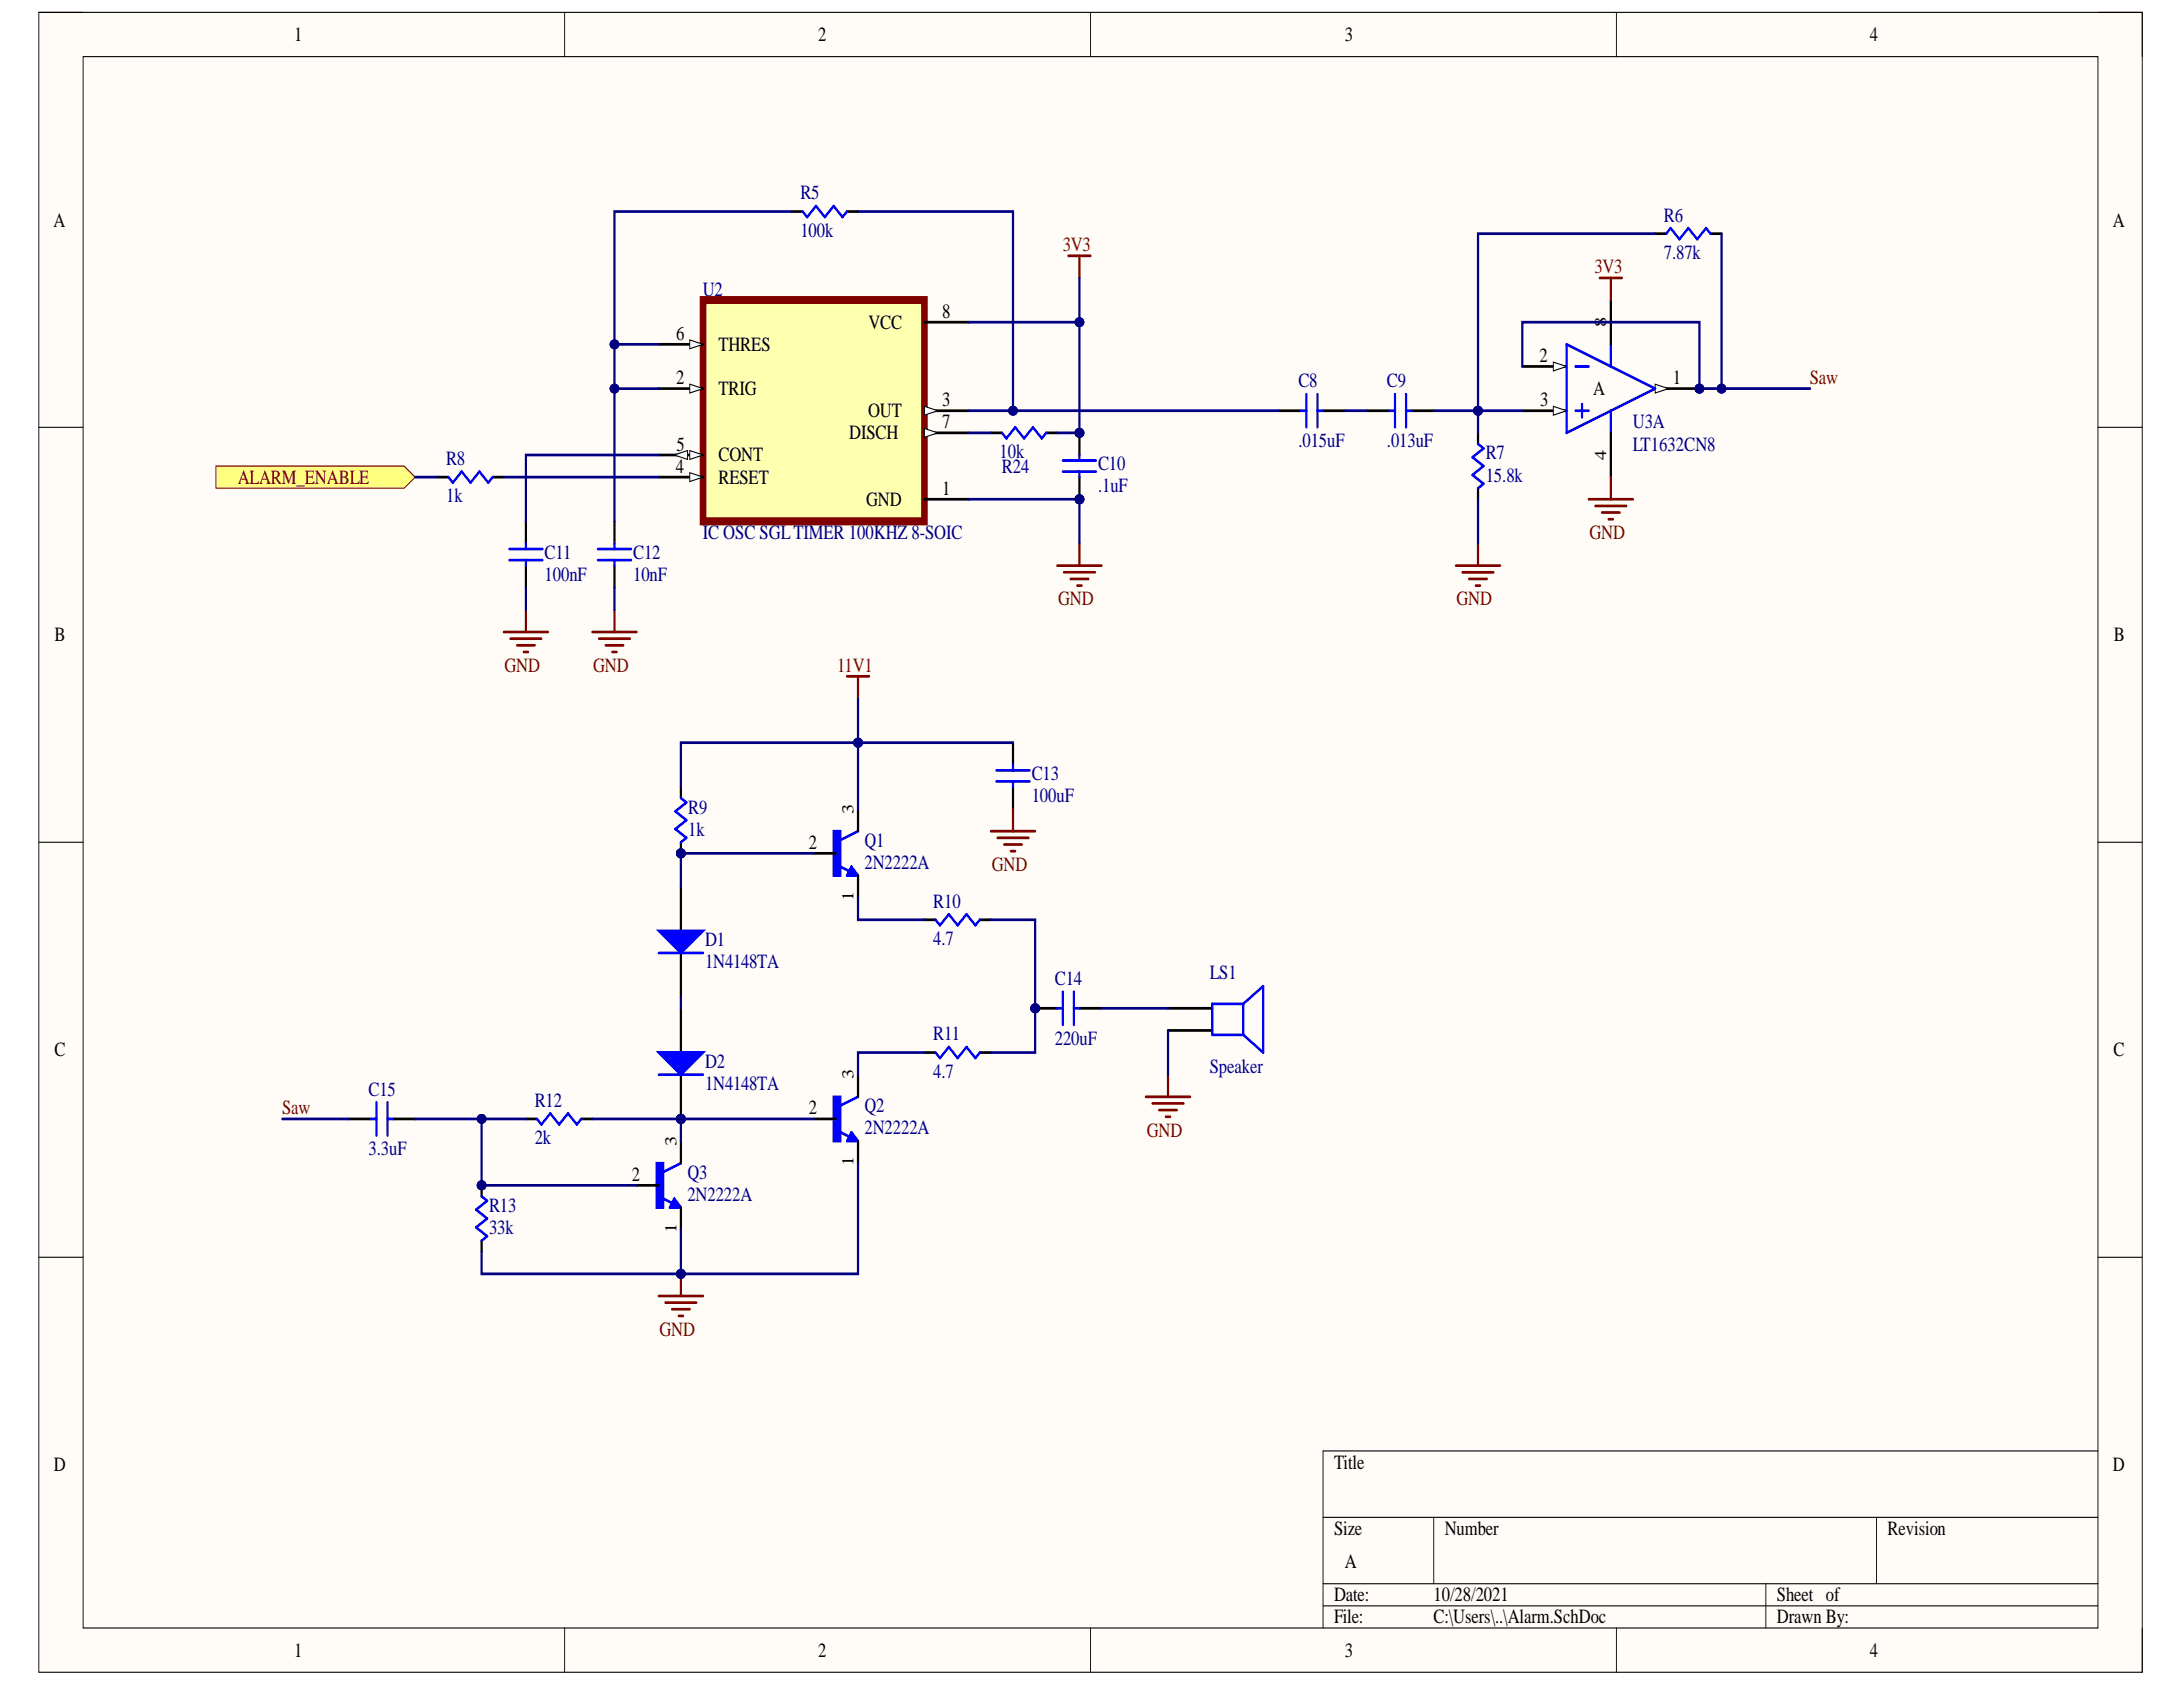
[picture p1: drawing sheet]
<svg xmlns="http://www.w3.org/2000/svg" width="279mm" height="216mm" viewBox="0 0 279 216" stroke-linecap="round" stroke-linejoin="round" font-family="sans-serif">
<defs><g id="words">
<g font-size="2.6">
<text x="37.6" y="5.2">1</text>
<text x="104.7" y="5.2">2</text>
<text x="172.1" y="5.2">3</text>
<text x="239.3" y="5.2">4</text>
<text x="6.9" y="29">A</text>
<text x="270.4" y="29">A</text>
<text x="120.6" y="40.7">8</text>
<text x="86.5" y="43.5">6</text>
<text x="91.9" y="44.9">THRES</text>
<text x="111.1" y="42.1">VCC</text>
<text x="197" y="46.3">2</text>
<text x="86.5" y="49.2">2</text>
<text x="91.9" y="50.6">TRIG</text>
<text x="111.1" y="53.4">OUT</text>
<text x="120.6" y="52">3</text>
<text x="197.1" y="52">3</text>
<text x="203.9" y="50.6">A</text>
<text x="214.1" y="49.2">1</text>
<text x="86.6" y="57.7">5</text>
<text x="91.9" y="59.1">CONT</text>
<text x="108.7" y="56.2">DISCH</text>
<text x="120.6" y="54.8">7</text>
<text x="86.5" y="60.5">4</text>
<text x="91.9" y="61.9">RESET</text>
<text x="110.9" y="64.7">GND</text>
<text x="120.6" y="63.3">1</text>
<text x="7" y="82.1">B</text>
<text x="270.6" y="82.1">B</text>
<text x="103.5" y="108.6">2</text>
<text x="7" y="135.2">C</text>
<text x="270.5" y="135.2">C</text>
<text x="103.5" y="142.6">2</text>
<text x="80.9" y="151.1">2</text>
<text x="6.9" y="188.3">D</text>
<text x="170.7" y="187.9">Title</text>
<text x="270.4" y="188.3">D</text>
<text x="170.7" y="196.4">Size</text>
<text x="184.9" y="196.4">Number</text>
<text x="241.6" y="196.4">Revision</text>
<text x="172.1" y="200.7">A</text>
<text x="170.7" y="204.9">Date:</text>
<text x="170.7" y="207.8">File:</text>
<text x="183.5" y="204.9">10/28/2021</text>
<text x="183.5" y="207.8">C:\Users\..\Alarm.SchDoc</text>
<text x="227.4" y="204.9">Sheet of</text>
<text x="227.4" y="207.8">Drawn By:</text>
<text x="37.6" y="212">1</text>
<text x="104.7" y="212">2</text>
<text x="172.1" y="212">3</text>
<text x="239.3" y="212">4</text>
</g>
<g font-size="2.6" fill="#000080">
<text x="102.4" y="25.5">R5</text>
<text x="213" y="28.4">R6</text>
<text x="102.4" y="30.3">100k</text>
<text x="213" y="33.1">7.87k</text>
<text x="90" y="37.8">U2</text>
<text x="166.2" y="49.6">C8</text>
<text x="177.5" y="49.6">C9</text>
<text x="57.1" y="59.5">R8</text>
<text x="127.9" y="58.6">10k</text>
<text x="166.2" y="57.2">.015uF</text>
<text x="177.5" y="57.2">.013uF</text>
<text x="190.2" y="58.8">R7</text>
<text x="209" y="54.8">U3A</text>
<text x="209" y="57.7">LT1632CN8</text>
<text x="57.1" y="64.3">1k</text>
<text x="128.2" y="60.5">R24</text>
<text x="140.5" y="63">.1uF</text>
<text x="140.5" y="60.2">C10</text>
<text x="190.2" y="61.6">15.8k</text>
<text x="69.7" y="71.5">C11</text>
<text x="81" y="71.5">C12</text>
<text x="90" y="69">IC OSC SGLTIMER 100KHZ 8-SOIC</text>
<text x="69.7" y="74.4">100nF</text>
<text x="81" y="74.4">10nF</text>
<text x="132" y="99.8">C13</text>
<text x="88.1" y="106.9">1k</text>
<text x="88.1" y="104.1">R9</text>
<text x="132" y="102.7">100uF</text>
<text x="110.6" y="108.3">Q1</text>
<text x="110.6" y="111.2">2N2222A</text>
<text x="119.4" y="116.2">R10</text>
<text x="90.3" y="121.1">D1</text>
<text x="90.3" y="123.9">1N4148TA</text>
<text x="119.4" y="120.9">4.7</text>
<text x="154.8" y="125.3">LS1</text>
<text x="135" y="126.1">C14</text>
<text x="90.3" y="136.7">D2</text>
<text x="119.4" y="137.9">4.7</text>
<text x="119.4" y="133.2">R11</text>
<text x="135" y="133.7">220uF</text>
<text x="154.8" y="137.3">Speaker</text>
<text x="47.2" y="140.2">C15</text>
<text x="68.4" y="141.7">R12</text>
<text x="90.3" y="139.5">1N4148TA</text>
<text x="110.6" y="142.3">Q2</text>
<text x="47.2" y="147.9">3.3uF</text>
<text x="68.4" y="146.4">2k</text>
<text x="110.6" y="145.2">2N2222A</text>
<text x="62.6" y="155.1">R13</text>
<text x="88" y="150.8">Q3</text>
<text x="88" y="153.7">2N2222A</text>
<text x="62.6" y="157.9">33k</text>
</g>
<g font-size="2.6" fill="#800000">
<text x="136" y="32.2">3V3</text>
<text x="204.1" y="35">3V3</text>
<text x="231.6" y="49.2">Saw</text>
<text x="30.5" y="61.9">ALARM_ENABLE</text>
<text x="203.4" y="69">GND</text>
<text x="135.4" y="77.5">GND</text>
<text x="186.4" y="77.5">GND</text>
<text x="64.6" y="86">GND</text>
<text x="75.9" y="86">GND</text>
<text x="107.1" y="86">11V1</text>
<text x="126.9" y="111.5">GND</text>
<text x="36.1" y="142.6">Saw</text>
<text x="146.8" y="145.5">GND</text>
<text x="84.4" y="170.9">GND</text>
</g>
<g font-size="2.1">
<text x="205.6" y="41.8" transform="rotate(-90 205.6 41.8)">8</text>
<text x="205.6" y="58.8" transform="rotate(-90 205.6 58.8)">4</text>
<text x="109.2" y="104.1" transform="rotate(-90 109.2 104.1)">3</text>
<text x="109.2" y="115.3" transform="rotate(-90 109.2 115.3)">1</text>
<text x="109.2" y="138.1" transform="rotate(-90 109.2 138.1)">3</text>
<text x="86.6" y="146.6" transform="rotate(-90 86.6 146.6)">3</text>
<text x="109.2" y="149.3" transform="rotate(-90 109.2 149.3)">1</text>
<text x="86.6" y="157.8" transform="rotate(-90 86.6 157.8)">1</text>
</g>
</g></defs>
<path d="M5 1.6h269.2v212.4h-269.2z" fill-rule="evenodd" fill="#fffcf8"/>
<path d="M5 1.6h269.2v212.4h-269.2z" fill="none" stroke="#000" stroke-width=".13"/>
<path d="M10.6 7.2h257.9v201.1h-257.9z" fill-rule="evenodd" fill="#fffcf8"/>
<g fill="none" stroke="#000" stroke-width=".13">
<path d="M5 1.6h5.6M10.6 7.2h257.9v201.1h-257.9zM72.3 1.6v5.6M139.6 1.6v5.6M206.9 1.6v5.6M268.5 1.6h5.7v5.6M5 54.7h5.6M268.5 54.7h5.7M5 107.8h5.6M268.5 107.8h5.7M5 160.9h5.6M268.5 160.9h5.7"/>
<path d="M169.3 194.2h99.2M183.5 194.2v8.5M240.2 194.2v8.5M268.5 185.7h-99.2v22.6M72.3 208.3v5.7M139.6 208.3v5.7M169.3 202.7h99.2M169.3 205.5h99.2M206.9 208.3v5.7M226 202.7v5.6M274.2 208.3v5.7"/>
</g>
<path d="M90 38.4h28.3v28.3h-28.3z" fill-rule="evenodd" fill="#ffffb0"/>
<path d="M90 38.4h28.3v28.3h-28.3z" fill="none" stroke="#800000" stroke-width=".94"/>
<path d="M84.3 44.1h5.7" fill="none" stroke="#000" stroke-width=".31"/>
<path d="M88.3 43.5l1.7 .6-1.7 .5z" fill="#f8fcff"/>
<path d="M88.3 43.5l1.7 .6-1.7 .5z" fill="none" stroke="#000" stroke-width=".13"/>
<path d="M84.3 49.7h5.7" fill="none" stroke="#000" stroke-width=".31"/>
<path d="M88.3 49.2l1.7 .5-1.7 .6z" fill="#f8fcff"/>
<path d="M88.3 49.2l1.7 .5-1.7 .6z" fill="none" stroke="#000" stroke-width=".13"/>
<path d="M84.3 58.2h5.7" fill="none" stroke="#000" stroke-width=".31"/>
<path d="M88.3 57.7l1.7 .5-1.7 .6z" fill="#f8fcff"/>
<path d="M88.3 57.7l1.7 .5-1.7 .6z" fill="none" stroke="#000" stroke-width=".13"/>
<path d="M86.3 58.2l1.7-.5v1.1z" fill="#f8fcff"/>
<path d="M86.3 58.2l1.7-.5v1.1z" fill="none" stroke="#000" stroke-width=".13"/>
<path d="M84.3 61.1h5.7" fill="none" stroke="#000" stroke-width=".31"/>
<path d="M88.3 60.5l1.7 .6-1.7 .5z" fill="#f8fcff"/>
<path d="M88.3 60.5l1.7 .6-1.7 .5z" fill="none" stroke="#000" stroke-width=".13"/>
<path d="M118.3 41.2h5.7M118.3 52.6h5.7" fill="none" stroke="#000" stroke-width=".31"/>
<path d="M118.3 52l1.7 .6-1.7 .5z" fill="#f8fcff"/>
<path d="M118.3 52l1.7 .6-1.7 .5z" fill="none" stroke="#000" stroke-width=".13"/>
<path d="M118.3 55.4h5.7" fill="none" stroke="#000" stroke-width=".31"/>
<path d="M118.3 54.8l1.7 .6-1.7 .6z" fill="#f8fcff"/>
<path d="M118.3 54.8l1.7 .6-1.7 .6z" fill="none" stroke="#000" stroke-width=".13"/>
<path d="M101.3 27.1h1.4M108.4 27.1h1.4M118.3 63.9h5.7" fill="none" stroke="#000" stroke-width=".31"/>
<path d="M102.7 27.1l.6 .7 1.1-1.4 1.2 1.4 1.1-1.4 1.1 1.4 .6-.7" fill="none" stroke="#00f" stroke-width=".31"/>
<circle cx="138.2" cy="63.9" r=".57" fill="#000080"/>
<circle cx="138.2" cy="63.9" r=".57" fill="none" stroke="#000080" stroke-width=".13"/>
<circle cx="138.2" cy="55.4" r=".57" fill="#000080"/>
<circle cx="138.2" cy="55.4" r=".57" fill="none" stroke="#000080" stroke-width=".13"/>
<path d="M136 58.9h4.3" fill="none" stroke="#00f" stroke-width=".31"/>
<path d="M138.2 61.1v2.8" fill="none" stroke="#000" stroke-width=".31"/>
<circle cx="138.2" cy="63.9" r=".57" fill="#000080"/>
<circle cx="138.2" cy="63.9" r=".57" fill="none" stroke="#000080" stroke-width=".13"/>
<path d="M138.2 55.4v2.8" fill="none" stroke="#000" stroke-width=".31"/>
<circle cx="138.2" cy="55.4" r=".57" fill="#000080"/>
<circle cx="138.2" cy="55.4" r=".57" fill="none" stroke="#000080" stroke-width=".13"/>
<path d="M138.2 58.2v.7M57.4 61.1l.6 .7 1.1-1.4 1.1 1.4 1.2-1.4 1.1 1.4 .6-.7M136 60.4h4.3M138.2 60.4v.7" fill="none" stroke="#00f" stroke-width=".31"/>
<path d="M136.7 32.7h2.9M138.2 32.7v2.9M135.3 72.4h5.7M136.2 73.2h3.9M137 74.1h2.3M137.9 74.9h.5M138.2 69.6v2.8" fill="none" stroke="#800000" stroke-width=".31"/>
<path d="M56 61.1h1.4M63.1 61.1h1.4" fill="none" stroke="#000" stroke-width=".31"/>
<path d="M27.6 59.6h24.1l1.4 1.5-1.4 1.4h-24.1z" fill-rule="evenodd" fill="#ffff80"/>
<path d="M27.6 59.6h24.1l1.4 1.5-1.4 1.4h-24.1z" fill="none" stroke="#800000" stroke-width=".13"/>
<g fill="none" stroke="#00f" stroke-width=".31">
<path d="M213.3 29.9l.5-.7 1.1 1.4 1.2-1.4 1.1 1.4 1.2-1.4 .5 .7M166.5 52.6h.7M167.2 50.4v4.3M168.6 52.6h.7M168.6 50.4v4.3M177.8 52.6h.7M178.5 50.4v4.3M180 52.6h.7M180 50.4v4.3M189.2 56.8l.7 .6-1.4 1.1 1.4 1.1-1.4 1.2 1.4 1.1-.7 .6M65.2 70.3h4.2M65.2 71.7h4.2"/>
<path d="M67.3 69.6v.7M67.3 71.7v.7M76.5 70.3h4.3M76.5 71.7h4.3M78.6 69.6v.7M78.6 71.7v.7"/>
</g>
<path d="M211.8 29.9h1.5M218.9 29.9h1.4M163.7 52.6h2.8M169.3 52.6h2.9M175 52.6h2.8M180.7 52.6h2.8M189.2 55.4v1.4M67.3 66.7v2.9M67.3 72.4v2.8M78.6 66.7v2.9M78.6 72.4v2.8M189.2 62.5v1.4" fill="none" stroke="#000" stroke-width=".31"/>
<g fill="none" stroke="#800000" stroke-width=".31">
<path d="M67.3 78.1v2.8M78.6 78.1v2.8M186.3 72.4h5.7M187.2 73.2h3.9M188 74.1h2.3M188.9 74.9h.5M189.2 69.6v2.8M64.5 80.9h5.6M65.3 81.7h4M66.2 82.6h2.2M67 83.4h.6M75.8 80.9h5.7"/>
<path d="M76.7 81.7h3.9M77.5 82.6h2.3M78.4 83.4h.5"/>
</g>
<circle cx="217.5" cy="49.7" r=".57" fill="#000080"/>
<circle cx="217.5" cy="49.7" r=".57" fill="none" stroke="#000080" stroke-width=".13"/>
<path d="M194.8 46.9h5.7" fill="none" stroke="#000" stroke-width=".31"/>
<path d="M198.8 46.3l1.7 .6-1.7 .6z" fill="#f8fcff"/>
<path d="M198.8 46.3l1.7 .6-1.7 .6z" fill="none" stroke="#000" stroke-width=".13"/>
<path d="M194.8 52.6h5.7" fill="none" stroke="#000" stroke-width=".31"/>
<path d="M198.8 52l1.7 .6-1.7 .5z" fill="#f8fcff"/>
<path d="M198.8 52l1.7 .6-1.7 .5z" fill="none" stroke="#000" stroke-width=".13"/>
<path d="M211.8 49.7h5.7" fill="none" stroke="#000" stroke-width=".31"/>
<path d="M211.8 49.2l1.7 .5-1.7 .6z" fill="#f8fcff"/>
<path d="M211.8 49.2l1.7 .5-1.7 .6z" fill="none" stroke="#000" stroke-width=".13"/>
<circle cx="217.5" cy="49.7" r=".57" fill="#000080"/>
<circle cx="217.5" cy="49.7" r=".57" fill="none" stroke="#000080" stroke-width=".13"/>
<path d="M200.5 44.1l11.3 5.6-11.3 5.7zM201.6 46.9h1.7M201.6 52.6h1.7M202.5 51.7v1.7M206.2 44.1v2.8M206.2 52.6v2.8M47.5 143.2h.7M48.2 141.1v4.2M49.6 143.2h.7M49.6 141.1v4.2M68.7 143.2l.6 .7 1.1-1.4 1.2 1.4 1.1-1.4 1.1 1.4 .6-.7" fill="none" stroke="#00f" stroke-width=".31"/>
<path d="M206.2 38.4v5.7M206.2 55.4v5.7M44.6 143.2h2.9M50.3 143.2h2.8M67.3 143.2h1.4M74.4 143.2h1.4" fill="none" stroke="#000" stroke-width=".31"/>
<path d="M204.8 35.6h2.8M206.2 35.6v2.8M203.3 63.9h5.7M204.2 64.7h4M205 65.6h2.3M205.9 66.5h.5M206.2 61.1v2.8" fill="none" stroke="#800000" stroke-width=".31"/>
<circle cx="61.6" cy="151.7" r=".57" fill="#000080"/>
<circle cx="61.6" cy="151.7" r=".57" fill="none" stroke="#000080" stroke-width=".13"/>
<path d="M61.6 151.7v1.4" fill="none" stroke="#000" stroke-width=".31"/>
<circle cx="61.6" cy="151.7" r=".57" fill="#000080"/>
<circle cx="61.6" cy="151.7" r=".57" fill="none" stroke="#000080" stroke-width=".13"/>
<path d="M61.6 158.8v1.4" fill="none" stroke="#000" stroke-width=".31"/>
<path d="M61.6 153.1l.8 .6-1.5 1.1 1.5 1.1-1.5 1.2 1.5 1.1-.8 .6" fill="none" stroke="#00f" stroke-width=".31"/>
<path d="M84.3 165.9h5.7M85.2 166.7h3.9M86 167.6h2.3M86.9 168.4h.5M87.1 163v2.9" fill="none" stroke="#800000" stroke-width=".31"/>
<circle cx="87.1" cy="163" r=".57" fill="#000080"/>
<circle cx="87.1" cy="163" r=".57" fill="none" stroke="#000080" stroke-width=".13"/>
<circle cx="87.1" cy="109.2" r=".57" fill="#000080"/>
<circle cx="87.1" cy="109.2" r=".57" fill="none" stroke="#000080" stroke-width=".13"/>
<path d="M87.1 100.7v1.4M87.1 107.8v1.4" fill="none" stroke="#000" stroke-width=".31"/>
<circle cx="87.1" cy="109.2" r=".57" fill="#000080"/>
<circle cx="87.1" cy="109.2" r=".57" fill="none" stroke="#000080" stroke-width=".13"/>
<path d="M87.1 102.1l.8 .6-1.5 1.1 1.5 1.2-1.5 1.1 1.5 1.1-.8 .6" fill="none" stroke="#00f" stroke-width=".31"/>
<path d="M106.7 106.4h.9v5.6h-.9z" fill-rule="evenodd" fill="#00f"/>
<path d="M106.7 106.4h.9v5.6h-.9zM107.3 110.8l1.4 .7M109 110.9l.8 1.1h-1.4zM109 111.5l.1 .3h-.4l.3-.6 .5 .7h-.8M109.8 106.4l-2.2 1.1" fill="none" stroke="#00f" stroke-width=".31"/>
<path d="M104.1 109.2h2.9M109.8 103.5v2.9M109.8 112v2.9" fill="none" stroke="#000" stroke-width=".31"/>
<path d="M84 148.9h.9v5.6h-.9z" fill-rule="evenodd" fill="#00f"/>
<path d="M84 148.9h.9v5.6h-.9zM84.7 153.3l1.3 .7M86.3 153.4l.8 1.1h-1.4zM86.3 154l.1 .2h-.4l.3-.5 .6 .7h-.9M87.1 148.9l-2.2 1.1" fill="none" stroke="#00f" stroke-width=".31"/>
<path d="M81.5 151.7h2.8M87.1 146v2.9M87.1 154.5v2.9" fill="none" stroke="#000" stroke-width=".31"/>
<path d="M106.7 140.4h.9v5.6h-.9z" fill-rule="evenodd" fill="#00f"/>
<path d="M127.5 98.6h4.3M129.7 97.9v.7M119.7 117.7l.6 .7 1.1-1.4 1.2 1.4 1.1-1.4 1.1 1.4 .6-.7M127.5 100h4.3M129.7 100v.7M119.7 134.7l.6 .7 1.1-1.4 1.2 1.4 1.1-1.4 1.1 1.4 .6-.7M106.7 140.4h.9v5.6h-.9zM107.3 144.8l1.4 .7M109 144.9l.8 1.1h-1.4zM109 145.5l.1 .2h-.4l.3-.5 .5 .7h-.8M109.8 140.4l-2.2 1.1" fill="none" stroke="#00f" stroke-width=".31"/>
<path d="M129.7 95v2.9M118.3 117.7h1.4M125.4 117.7h1.4M129.7 100.7v2.8M109.8 137.5v2.9M118.3 134.7h1.4M125.4 134.7h1.4M104.1 143.2h2.9M109.8 146v2.9" fill="none" stroke="#000" stroke-width=".31"/>
<path d="M108.4 86.6h2.8M109.8 86.6v2.8M126.8 106.4h5.7M127.7 107.2h3.9M128.5 108.1h2.3M129.4 108.9h.5M129.7 103.5v2.9" fill="none" stroke="#800000" stroke-width=".31"/>
<circle cx="132.5" cy="129" r=".57" fill="#000080"/>
<circle cx="132.5" cy="129" r=".57" fill="none" stroke="#000080" stroke-width=".13"/>
<path d="M136 126.9v4.3" fill="none" stroke="#00f" stroke-width=".31"/>
<path d="M132.5 129h2.8M138.2 129h2.8" fill="none" stroke="#000" stroke-width=".31"/>
<circle cx="132.5" cy="129" r=".57" fill="#000080"/>
<circle cx="132.5" cy="129" r=".57" fill="none" stroke="#000080" stroke-width=".13"/>
<path d="M128.2 55.4l.6 .7 1.1-1.4 1.2 1.4 1.1-1.4 1.1 1.4 .6-.7M135.3 129h.7M137.4 129h.8M137.4 126.9v4.3M159.1 128.5l2.6-2.3v8.5l-2.6-2.3M159.1 128.5v3.9M159.1 128.5h-3.9v3.9h3.9" fill="none" stroke="#00f" stroke-width=".31"/>
<path d="M126.8 55.4h1.4M133.9 55.4h1.4M87.1 113.5v5.6M87.1 122v5.6M149.5 129h5.7M149.5 131.9h5.7" fill="none" stroke="#000" stroke-width=".31"/>
<path d="M149.5 137.5v2.9M146.7 140.4h5.6M147.5 141.2h4M148.4 142.1h2.2M149.2 142.9h.6" fill="none" stroke="#800000" stroke-width=".31"/>
<path d="M84.3 119.1h5.7l-2.9 2.9z" fill="#00f"/>
<path d="M84.3 119.1h5.7l-2.9 2.9zM84.3 122h5.7" fill="none" stroke="#00f" stroke-width=".31"/>
<circle cx="87.1" cy="143.2" r=".57" fill="#000080"/>
<circle cx="87.1" cy="143.2" r=".57" fill="none" stroke="#000080" stroke-width=".13"/>
<path d="M87.1 129v5.7M87.1 137.5v5.7" fill="none" stroke="#000" stroke-width=".31"/>
<circle cx="87.1" cy="143.2" r=".57" fill="#000080"/>
<circle cx="87.1" cy="143.2" r=".57" fill="none" stroke="#000080" stroke-width=".13"/>
<path d="M84.3 134.7h5.7l-2.9 2.8z" fill="#00f"/>
<path d="M84.3 134.7h5.7l-2.9 2.8zM84.3 137.5h5.7" fill="none" stroke="#00f" stroke-width=".31"/>
<path d="M149.5 131.9v5.6M36.1 143.2h8.5M53.1 143.2h14.2" fill="none" stroke="#000080" stroke-width=".31"/>
<circle cx="61.6" cy="143.2" r=".57" fill="#000080"/>
<circle cx="61.6" cy="143.2" r=".57" fill="none" stroke="#000080" stroke-width=".13"/>
<path d="M53.1 61.1h2.9M87.1 157.4v5.6h-25.5v-2.8" fill="none" stroke="#000080" stroke-width=".31"/>
<circle cx="87.1" cy="163" r=".57" fill="#000080"/>
<circle cx="87.1" cy="163" r=".57" fill="none" stroke="#000080" stroke-width=".13"/>
<path d="M61.6 143.2v8.5h19.9" fill="none" stroke="#000080" stroke-width=".31"/>
<circle cx="61.6" cy="143.2" r=".57" fill="#000080"/>
<circle cx="61.6" cy="143.2" r=".57" fill="none" stroke="#000080" stroke-width=".13"/>
<circle cx="61.6" cy="151.7" r=".57" fill="#000080"/>
<circle cx="61.6" cy="151.7" r=".57" fill="none" stroke="#000080" stroke-width=".13"/>
<path d="M84.3 58.2h-17v8.5M64.5 61.1h19.8M75.8 143.2h11.3" fill="none" stroke="#000080" stroke-width=".31"/>
<circle cx="87.1" cy="143.2" r=".57" fill="#000080"/>
<circle cx="87.1" cy="143.2" r=".57" fill="none" stroke="#000080" stroke-width=".13"/>
<path d="M78.6 44.1v5.6h5.7" fill="none" stroke="#000080" stroke-width=".31"/>
<circle cx="78.6" cy="44.1" r=".57" fill="#000080"/>
<circle cx="78.6" cy="44.1" r=".57" fill="none" stroke="#000080" stroke-width=".13"/>
<circle cx="78.6" cy="49.7" r=".57" fill="#000080"/>
<circle cx="78.6" cy="49.7" r=".57" fill="none" stroke="#000080" stroke-width=".13"/>
<path d="M101.3 27.1h-22.7v17h5.7" fill="none" stroke="#000080" stroke-width=".31"/>
<circle cx="78.6" cy="44.1" r=".57" fill="#000080"/>
<circle cx="78.6" cy="44.1" r=".57" fill="none" stroke="#000080" stroke-width=".13"/>
<path d="M109.8 148.9v14.1h-22.7" fill="none" stroke="#000080" stroke-width=".31"/>
<circle cx="87.1" cy="163" r=".57" fill="#000080"/>
<circle cx="87.1" cy="163" r=".57" fill="none" stroke="#000080" stroke-width=".13"/>
<path d="M87.1 143.2h17" fill="none" stroke="#000080" stroke-width=".31"/>
<circle cx="87.1" cy="143.2" r=".57" fill="#000080"/>
<circle cx="87.1" cy="143.2" r=".57" fill="none" stroke="#000080" stroke-width=".13"/>
<path d="M87.1 109.2h17" fill="none" stroke="#000080" stroke-width=".31"/>
<circle cx="87.1" cy="109.2" r=".57" fill="#000080"/>
<circle cx="87.1" cy="109.2" r=".57" fill="none" stroke="#000080" stroke-width=".13"/>
<path d="M87.1 100.7v-5.7h22.7v8.5" fill="none" stroke="#000080" stroke-width=".31"/>
<circle cx="109.8" cy="95.1" r=".57" fill="#000080"/>
<circle cx="109.8" cy="95.1" r=".57" fill="none" stroke="#000080" stroke-width=".13"/>
<path d="M109.8 95h19.9M109.8 114.9v2.8h8.5M118.3 134.7h-8.5v2.8" fill="none" stroke="#000080" stroke-width=".31"/>
<circle cx="109.8" cy="95.1" r=".57" fill="#000080"/>
<circle cx="109.8" cy="95.1" r=".57" fill="none" stroke="#000080" stroke-width=".13"/>
<path d="M109.8 27.1h19.9v25.5" fill="none" stroke="#000080" stroke-width=".31"/>
<circle cx="129.7" cy="52.6" r=".57" fill="#000080"/>
<circle cx="129.7" cy="52.6" r=".57" fill="none" stroke="#000080" stroke-width=".13"/>
<path d="M124 63.9h14.2" fill="none" stroke="#000080" stroke-width=".31"/>
<circle cx="138.2" cy="63.9" r=".57" fill="#000080"/>
<circle cx="138.2" cy="63.9" r=".57" fill="none" stroke="#000080" stroke-width=".13"/>
<path d="M124 52.6h39.7M124 55.4h2.8" fill="none" stroke="#000080" stroke-width=".31"/>
<circle cx="129.7" cy="52.6" r=".57" fill="#000080"/>
<circle cx="129.7" cy="52.6" r=".57" fill="none" stroke="#000080" stroke-width=".13"/>
<path d="M124 41.2h14.2" fill="none" stroke="#000080" stroke-width=".31"/>
<circle cx="138.2" cy="41.2" r=".57" fill="#000080"/>
<circle cx="138.2" cy="41.2" r=".57" fill="none" stroke="#000080" stroke-width=".13"/>
<path d="M126.8 117.7h5.7v17h-5.7" fill="none" stroke="#000080" stroke-width=".31"/>
<circle cx="132.5" cy="129" r=".57" fill="#000080"/>
<circle cx="132.5" cy="129" r=".57" fill="none" stroke="#000080" stroke-width=".13"/>
<path d="M138.2 35.6v19.8h-2.9" fill="none" stroke="#000080" stroke-width=".31"/>
<circle cx="138.2" cy="55.4" r=".57" fill="#000080"/>
<circle cx="138.2" cy="55.4" r=".57" fill="none" stroke="#000080" stroke-width=".13"/>
<circle cx="138.2" cy="41.2" r=".57" fill="#000080"/>
<circle cx="138.2" cy="41.2" r=".57" fill="none" stroke="#000080" stroke-width=".13"/>
<path d="M172.2 52.6h2.8M183.5 52.6h5.7v2.8M141 129h8.5" fill="none" stroke="#000080" stroke-width=".31"/>
<circle cx="189.2" cy="52.6" r=".57" fill="#000080"/>
<circle cx="189.2" cy="52.6" r=".57" fill="none" stroke="#000080" stroke-width=".13"/>
<path d="M189.2 52.6h5.6" fill="none" stroke="#000080" stroke-width=".31"/>
<circle cx="189.2" cy="52.6" r=".57" fill="#000080"/>
<circle cx="189.2" cy="52.6" r=".57" fill="none" stroke="#000080" stroke-width=".13"/>
<path d="M211.8 29.9h-22.6v22.7" fill="none" stroke="#000080" stroke-width=".31"/>
<circle cx="189.2" cy="52.6" r=".57" fill="#000080"/>
<circle cx="189.2" cy="52.6" r=".57" fill="none" stroke="#000080" stroke-width=".13"/>
<path d="M220.3 29.9v19.8h-2.8v-8.5h-22.7v5.7" fill="none" stroke="#000080" stroke-width=".31"/>
<circle cx="220.3" cy="49.7" r=".57" fill="#000080"/>
<circle cx="220.3" cy="49.7" r=".57" fill="none" stroke="#000080" stroke-width=".13"/>
<circle cx="217.5" cy="49.7" r=".57" fill="#000080"/>
<circle cx="217.5" cy="49.7" r=".57" fill="none" stroke="#000080" stroke-width=".13"/>
<path d="M220.3 49.7h11.4" fill="none" stroke="#000080" stroke-width=".31"/>
<circle cx="220.3" cy="49.7" r=".57" fill="#000080"/>
<circle cx="220.3" cy="49.7" r=".57" fill="none" stroke="#000080" stroke-width=".13"/>
<path d="M78.6 49.7v17M67.3 75.2v2.9M78.6 75.2v2.9" fill="none" stroke="#000080" stroke-width=".31"/>
<circle cx="78.6" cy="49.7" r=".57" fill="#000080"/>
<circle cx="78.6" cy="49.7" r=".57" fill="none" stroke="#000080" stroke-width=".13"/>
<path d="M87.1 143.2v2.8" fill="none" stroke="#000080" stroke-width=".31"/>
<circle cx="87.1" cy="143.2" r=".57" fill="#000080"/>
<circle cx="87.1" cy="143.2" r=".57" fill="none" stroke="#000080" stroke-width=".13"/>
<path d="M87.1 109.2v4.3M87.1 127.6v1.4" fill="none" stroke="#000080" stroke-width=".31"/>
<circle cx="87.1" cy="109.2" r=".57" fill="#000080"/>
<circle cx="87.1" cy="109.2" r=".57" fill="none" stroke="#000080" stroke-width=".13"/>
<path d="M109.8 89.4v5.6" fill="none" stroke="#000080" stroke-width=".31"/>
<circle cx="109.8" cy="95.1" r=".57" fill="#000080"/>
<circle cx="109.8" cy="95.1" r=".57" fill="none" stroke="#000080" stroke-width=".13"/>
<path d="M138.2 63.9v5.7" fill="none" stroke="#000080" stroke-width=".31"/>
<circle cx="138.2" cy="63.9" r=".57" fill="#000080"/>
<circle cx="138.2" cy="63.9" r=".57" fill="none" stroke="#000080" stroke-width=".13"/>
<path d="M189.2 63.9v5.7" fill="none" stroke="#000080" stroke-width=".31"/>
<use href="#words"/>
</svg>
